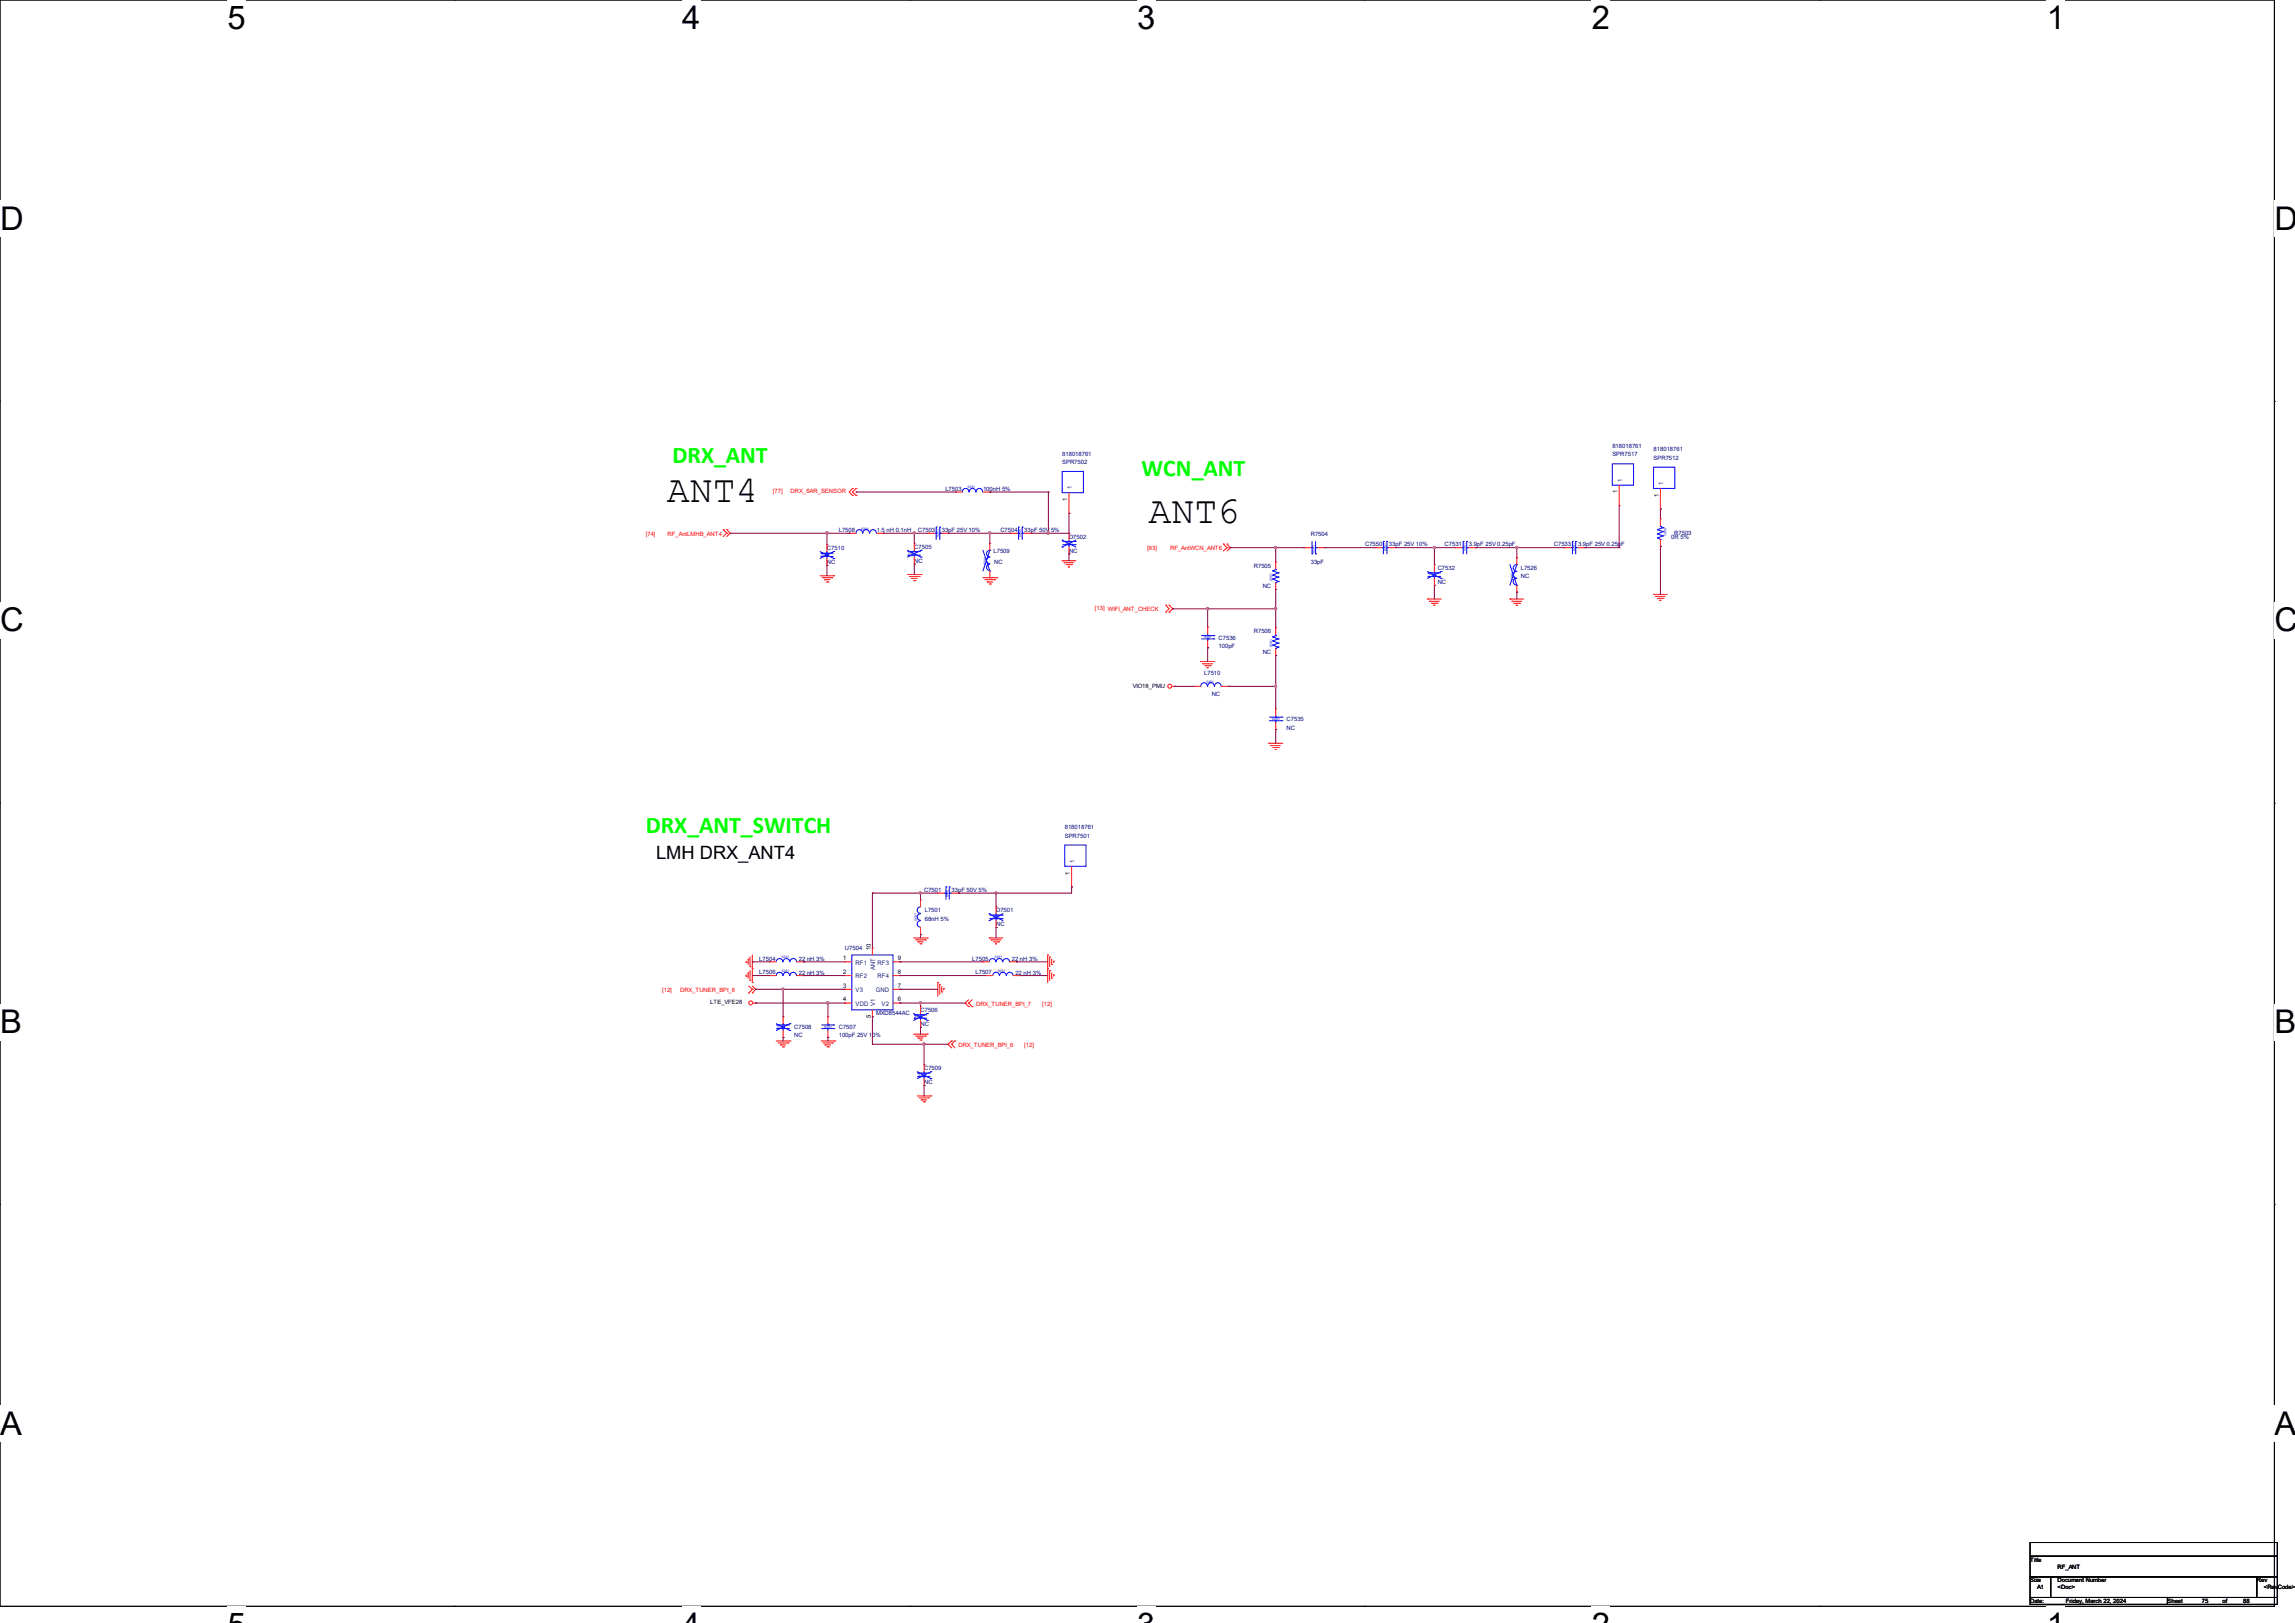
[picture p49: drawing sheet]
<svg xmlns="http://www.w3.org/2000/svg" width="297mm" height="210mm" viewBox="0 0 297 210" stroke-linecap="round" stroke-linejoin="round" font-family="sans-serif">
<defs><g id="words">
<g font-size="5">
<text x="86.3" y="64.9">ANT4</text>
<text x="148.6" y="67.7">ANT6</text>
</g>
<g font-size="4.2">
<text x="29.4" y="3.8">5</text>
<text x="88.3" y="3.8">4</text>
<text x="147.2" y="3.8">3</text>
<text x="206" y="3.8">2</text>
<text x="264.9" y="3.8">1</text>
<text x="0" y="29.8">D</text>
<text x="294.3" y="29.8">D</text>
<text x="0" y="81.7">C</text>
<text x="294.3" y="81.7">C</text>
<text x="0" y="133.7">B</text>
<text x="294.3" y="133.7">B</text>
<text x="0" y="185.6">A</text>
<text x="294.3" y="185.6">A</text>
</g>
<g font-size="3.1" fill="#0f0">
<text x="87" y="59.9">DRX_ANT</text>
<text x="147.7" y="61.6">WCN_ANT</text>
<text x="83.6" y="107.8">DRX_ANT_SWITCH</text>
</g>
<text font-size="2.4" x="84.9" y="111.1">LMH DRX_ANT4</text>
<g font-size=".8" fill="#000080">
<text x="137.5" y="59">818018761</text>
<text x="208.7" y="59.1">SPR7517</text>
<text x="208.7" y="58">818018761</text>
<text x="214" y="59.5">SPR7512</text>
<text x="214" y="58.4">818018761</text>
<text x="122.3" y="63.5">L7503</text>
<text x="127.2" y="63.5">100nH 5%</text>
<text x="137.5" y="60">SPR7502</text>
<text x="107" y="71.2">C7510</text>
<text x="108.5" y="68.8">L7508</text>
<text x="113.5" y="68.8">1.5 nH 0.1nH</text>
<text x="118.3" y="71">C7505</text>
<text x="118.8" y="68.8">C7503</text>
<text x="121.9" y="68.8">33pF 25V 10%</text>
<text x="128.6" y="71.5">L7509</text>
<text x="129.5" y="68.8">C7504</text>
<text x="132.6" y="68.8">33pF 50V 5%</text>
<text x="138.4" y="69.7">D7502</text>
<text x="138.4" y="71.5">NC</text>
<text x="169.6" y="69.3">R7504</text>
<text x="176.7" y="70.7">C7550</text>
<text x="179.8" y="70.7">33pF 25V 10%</text>
<text x="187" y="70.7">C7531</text>
<text x="190.1" y="70.7">3.9pF 25V 0.25pF</text>
<text x="201.1" y="70.7">C7533</text>
<text x="204.2" y="70.7">3.9pF 25V 0.25pF</text>
<text x="216.3" y="69.8">0R 5%</text>
<text x="216.7" y="69.2">R7503</text>
<text x="107" y="73">NC</text>
<text x="118.3" y="72.8">NC</text>
<text x="128.7" y="73">NC</text>
<text x="162.3" y="73.4">R7505</text>
<text x="163.4" y="76.1">NC</text>
<text x="169.6" y="73">33pF</text>
<text x="186.1" y="73.8">C7532</text>
<text x="186.1" y="75.6">NC</text>
<text x="196.8" y="73.8">L7526</text>
<text x="196.8" y="74.8">NC</text>
<text x="157.7" y="82.8">C7536</text>
<text x="157.7" y="83.9">100pF</text>
<text x="162.3" y="82">R7506</text>
<text x="155.8" y="87.3">L7510</text>
<text x="163.4" y="84.6">NC</text>
<text x="156.8" y="90.1">NC</text>
<text x="166.5" y="93.3">C7535</text>
<text x="166.5" y="94.4">NC</text>
<text x="137.8" y="107.3">818018761</text>
<text x="137.8" y="108.4">SPR7501</text>
<text x="119.6" y="115.4">C7501</text>
<text x="119.7" y="118.1">L7501</text>
<text x="119.7" y="119.1">68nH 5%</text>
<text x="123.2" y="115.4">33pF 50V 5%</text>
<text x="128.9" y="118.1">D7501</text>
<text x="128.9" y="119.8">NC</text>
<text x="98.3" y="124.3">L7504</text>
<text x="103.4" y="124.4">22 nH 3%</text>
<text x="109.4" y="123">U7504</text>
<text x="125.8" y="124.3">L7505</text>
<text x="130.9" y="124.4">22 nH 3%</text>
<text x="98.3" y="126.1">L7506</text>
<text x="103.4" y="126.2">22 nH 3%</text>
<text x="113.4" y="131.4">MXD8544AC</text>
<text x="119.1" y="131">C7506</text>
<text x="126.2" y="126.1">L7507</text>
<text x="131.4" y="126.2">22 nH 3%</text>
<text x="102.8" y="133.2">C7508</text>
<text x="102.8" y="134.2">NC</text>
<text x="108.5" y="133.2">C7507</text>
<text x="108.5" y="134.2">100pF 25V 10%</text>
<text x="119.1" y="132.8">NC</text>
<text x="119.6" y="138.5">C7509</text>
<text x="119.6" y="140.3">NC</text>
</g>
<g font-size=".8" fill="#f00">
<text x="100" y="63.8">[77]</text>
<text x="102.3" y="63.8">DRX_SAR_SENSOR</text>
<text x="83.6" y="69.3">[74]</text>
<text x="86.4" y="69.3">RF_AntLMHB_ANT4</text>
<text x="148.5" y="71.2">[83]</text>
<text x="151.4" y="71.2">RF_AntWCN_ANT6</text>
<text x="141.7" y="79">[13] WIFI_ANT_CHECK</text>
<text x="85.7" y="128.3">[12]</text>
<text x="88" y="128.3">DRX_TUNER_BPI_8</text>
<text x="126.3" y="130.2">DRX_TUNER_BPI_7</text>
<text x="134.9" y="130.2">[12]</text>
<text x="124" y="135.4">DRX_TUNER_BPI_6</text>
<text x="132.6" y="135.4">[12]</text>
</g>
<g font-size=".8">
<text x="138.1" y="64.8" transform="rotate(-90 138.1 64.8)">1</text>
<text x="209.3" y="63.8" transform="rotate(-90 209.3 63.8)">1</text>
<text x="214.7" y="64.3" transform="rotate(-90 214.7 64.3)">1</text>
<text x="146.6" y="89">VIO18_PMU</text>
<text x="138.5" y="113.2" transform="rotate(-90 138.5 113.2)">1</text>
<text x="109.1" y="124.2">1</text>
<text x="112.7" y="122.9" transform="rotate(-90 112.7 122.9)">10</text>
<text x="116.2" y="124.2">9</text>
<text x="91.9" y="130">LTE_VFE28</text>
<text x="109.1" y="126">2</text>
<text x="109.1" y="127.8">3</text>
<text x="109.1" y="129.6">4</text>
<text x="112.7" y="131.7" transform="rotate(-90 112.7 131.7)">5</text>
<text x="116.2" y="126">8</text>
<text x="116.2" y="127.8">7</text>
<text x="116.2" y="129.6">6</text>
<text x="262.7" y="202.1">Title</text>
<text x="266.3" y="203">RF_ANT</text>
<text x="262.7" y="204.8">Size</text>
<text x="262.7" y="207.4">Date:</text>
<text x="263.6" y="205.7">A1</text>
<text x="266.3" y="204.8">Document Number</text>
<text x="266.3" y="205.7">&lt;Doc&gt;</text>
<text x="267.3" y="207.4">Friday, March 22, 2024</text>
<text x="280.5" y="207.4">Sheet</text>
<text x="285" y="207.4">75</text>
<text x="287.6" y="207.4">of</text>
<text x="290.3" y="207.4">88</text>
<text x="292.1" y="204.8">Rev</text>
<text x="293" y="205.7">&lt;RevCode&gt;</text>
</g>
<g font-size=".8" fill="#004080">
<text x="138.7" y="63.3" transform="rotate(-90 138.7 63.3)">1</text>
<text x="209.9" y="62.3" transform="rotate(-90 209.9 62.3)">1</text>
<text x="215.3" y="62.7" transform="rotate(-90 215.3 62.7)">1</text>
<text x="139.1" y="111.6" transform="rotate(-90 139.1 111.6)">1</text>
<text x="110.7" y="124.8">RF1</text>
<text x="113.3" y="125.6" transform="rotate(-90 113.3 125.6)">ANT</text>
<text x="113.5" y="124.8">RF3</text>
<text x="110.7" y="126.6">RF2</text>
<text x="110.7" y="128.4">V3</text>
<text x="110.7" y="130.2">VDD</text>
<text x="113.3" y="130.2" transform="rotate(-90 113.3 130.2)">V1</text>
<text x="113.3" y="128.4">GND</text>
<text x="113.5" y="126.6">RF4</text>
<text x="114.1" y="130.2">V2</text>
</g>
<g font-size=".4" fill="#00f">
<text x="125.3" y="63.2">0201</text>
<text x="106.3" y="71.9">0201</text>
<text x="111.5" y="68.5">0201</text>
<text x="117.6" y="71.7">0201</text>
<text x="121.5" y="69.4" transform="rotate(-90 121.5 69.4)">0201</text>
<text x="132.2" y="69.5" transform="rotate(-90 132.2 69.5)">0402</text>
<text x="137.9" y="70.4">0201</text>
<text x="170.1" y="71.6" transform="rotate(-90 170.1 71.6)">0201</text>
<text x="179.4" y="71.3" transform="rotate(-90 179.4 71.3)">0201</text>
<text x="189.7" y="71.3" transform="rotate(-90 189.7 71.3)">0201</text>
<text x="203.8" y="71.3" transform="rotate(-90 203.8 71.3)">0201</text>
<text x="215.4" y="68.4" transform="rotate(90 215.4 68.4)">0201</text>
<text x="127.6" y="73.2" transform="rotate(-90 127.6 73.2)">0201</text>
<text x="164.6" y="75.1" transform="rotate(-90 164.6 75.1)">0201</text>
<text x="184.9" y="74.5">0201</text>
<text x="195.8" y="75" transform="rotate(-90 195.8 75)">0201</text>
<text x="155.8" y="82.5">0201</text>
<text x="164.6" y="83.7" transform="rotate(-90 164.6 83.7)">0201</text>
<text x="156.1" y="88.3">0201</text>
<text x="164.6" y="93.1">0201</text>
<text x="118.7" y="119.2" transform="rotate(-90 118.7 119.2)">0201</text>
<text x="122.8" y="116.1" transform="rotate(-90 122.8 116.1)">0402</text>
<text x="128.5" y="118.7">0201</text>
<text x="101.2" y="124">0201</text>
<text x="101.2" y="125.8">0201</text>
<text x="128.7" y="124">0201</text>
<text x="129.2" y="125.8">0201</text>
<text x="118.4" y="131.7">0201</text>
<text x="100.6" y="133">0201</text>
<text x="106.7" y="133">0201</text>
<text x="118.9" y="139.2">0201</text>
</g>
</g></defs>
<path d="M0 0h294.3v207.9h-294.3z" fill="none" stroke="#000" stroke-width=".13"/>
<g fill="#fff">
<path d="M29.4 0h2.4v4.7h-2.4z"/>
<path d="M29.4 207.9h2.4v2.1h-2.4z"/>
</g>
<path d="M58.8 0h.1M58.8 207.9h.1" fill="none" stroke="#000" stroke-width=".13"/>
<g fill="#fff">
<path d="M88.3 0h2.3v4.7h-2.3z"/>
<path d="M88.3 207.9h2.3v2.1h-2.3z"/>
</g>
<path d="M117.7 0h.1M117.7 207.9h.1" fill="none" stroke="#000" stroke-width=".13"/>
<g fill="#fff">
<path d="M147.2 0h2.3v4.7h-2.3z"/>
<path d="M147.2 207.9h2.3v2.1h-2.3z"/>
</g>
<path d="M176.6 0h.1M176.6 207.9h.1" fill="none" stroke="#000" stroke-width=".13"/>
<g fill="#fff">
<path d="M206 0h2.4v4.7h-2.4z"/>
<path d="M206 207.9h2.4v2.1h-2.4z"/>
</g>
<path d="M235.5 0h.1M235.5 207.9h.1" fill="none" stroke="#000" stroke-width=".13"/>
<g fill="#fff">
<path d="M264.9 0h2.4v4.7h-2.4z"/>
<path d="M264.9 207.9h2.4v2.1h-2.4z"/>
<path d="M0 26h3v4.7h-3z"/>
<path d="M294.3 26h2.7v4.7h-2.7z"/>
<path d="M0 77.9h3v4.7h-3z"/>
<path d="M294.3 77.9h2.7v4.7h-2.7z"/>
</g>
<path d="M0 51.9h.1M294.3 51.9h.1" fill="none" stroke="#000" stroke-width=".13"/>
<g fill="#fff">
<path d="M0 129.9h2.8v4.7h-2.8z"/>
<path d="M294.3 129.9h2.7v4.7h-2.7z"/>
</g>
<path d="M0 103.9h.1M294.3 103.9h.1" fill="none" stroke="#000" stroke-width=".13"/>
<g fill="#fff">
<path d="M0 181.8h2.8v4.8h-2.8z"/>
<path d="M294.3 181.8h2.7v4.8h-2.7z"/>
</g>
<path d="M0 155.9h.1M294.3 155.9h.1M262.7 199.6h32v1.8h-32zM262.7 201.4h32v2.6h-32zM262.7 204h2.7v2.7h-2.7zM262.7 206.7h17.8v.9h-17.8zM265.4 204h26.7v2.7h-26.7zM280.5 206.7h14.2v.9h-14.2zM292.1 204h2.6v2.7h-2.6z" fill="none" stroke="#000" stroke-width=".13"/>
<g fill="none" stroke="#f00" stroke-width=".13">
<path d="M93.6 68.5h.1M93.6 68.5l.5 .5M94.1 69h.1M94.1 68.5h.1M94.1 69l-.5 .4M94.1 68.5l.4 .5M94.5 69h.1M94.5 69l-.4 .4M106.1 74.5h1.8M106.4 74.8h1.3M106.7 75h.1M106.7 75h.7"/>
<path d="M106.9 75.3h.2M107 70.5h.1M107 73.2h.1M107 70.5v.9M107 72.3v.9M107.1 75.3h.1M107.7 74.8h.1M107.9 74.5h.1M109.9 69h.1M109.9 69h.9M110.3 64.1h.1M110.3 63.2h.1"/>
<path d="M110.3 63.2l-.4 .5 .4 .4M110.8 64.1h.1M110.8 63.2h.1M110.8 63.2l-.5 .5 .5 .4M113.5 69h.8M114.3 69h.1M117.4 74.3h1.8M117.7 74.6h1.3M118 74.8h.1M118 74.8h.7M118.2 75.1h.2M118.3 70.3h.1"/>
<path d="M118.3 73h.1M118.3 70.3v.9M118.3 72.1v.9M118.4 75.1h.1M119 74.6h.1M119.2 74.3h.1M120.1 69h.1M120.1 69h.9M121.9 69h.9M122.8 69h.1M123.7 63.7h.1M123.7 63.7h.8"/>
<path d="M127.2 74.8h1.8M127.2 63.7h.9M127.5 75h1.2M127.8 75.3h.1M127.8 75.3h.7M128 75.6h.2M128.1 74.8h.1M128.1 70.3h.1M128.1 63.7h.1M128.1 70.3v.9M128.1 73.9v.9M128.2 75.6h.1"/>
<path d="M128.7 75h.1M129 74.8h.1M130.8 69h.1M130.8 69h.9M132.5 69h.9M133.4 69h.1M137.5 72.6h.1M137.5 72.6h1.7M137.7 72.8h.1M137.7 72.8h1.2M138 73.1h.7M138.3 73.4h.1"/>
<path d="M138.3 66.4h.1M138.3 69h.1M138.3 71.7h.1M138.3 63.8v2.6M138.3 69v.9M138.3 70.8v.9M138.7 73.1h.1M150.9 78.3h.1M150.9 79.2h.1M150.9 78.3l.4 .5-.4 .4M151.3 79.2h.1M151.3 78.3h.1"/>
<path d="M151.3 78.3l.5 .5-.5 .4M158.3 70.4h.1M158.3 70.4l.5 .5M158.8 70.9h.1M158.8 70.4h.1M158.8 70.9l-.5 .4M158.8 70.4l.4 .5M159.2 70.9h.1M159.2 70.9l-.4 .4M165.1 76.3h.1M165.1 72.7h.1M165.1 72.7v.9"/>
<path d="M165.1 75.4v.9M168.7 70.9h.1M168.7 70.9h.9M170.5 70.9h.9M171.4 70.9h.1M178 70.9h.1M178 70.9h.9M179.7 70.9h.9M180.6 70.9h.1M184.7 77.5h.1M184.7 77.5h1.8M185 77.8h.1"/>
<path d="M185 77.8h1.3M185.3 78.1h.7M185.5 78.3h.1M185.5 78.3h.2M185.6 73.1h.1M185.6 75.7h.1M185.6 73.1v.9M185.6 74.8v.9M186 78.1h.1M188.3 70.9h.1M188.3 70.9h.9M190.1 70.9h.9"/>
<path d="M191 70.9h.1M195.4 77.5h.1M195.4 77.5h1.8M195.7 77.8h.1M195.7 77.8h1.2M195.9 78.1h.7M196.2 78.3h.1M196.2 78.3h.2M196.3 76.6h.1M196.3 72.2h.1M196.3 72.2v.9M196.3 75.7v.9"/>
<path d="M196.6 78.1h.1M202.4 70.9h.1M202.4 70.9h.9M204.2 70.9h.9M205.1 70.9h.1M209.5 65.4h.1M209.5 62.8v2.6M214 76.9h.1M214 76.9h1.8M214.2 77.2h.1M214.2 77.2h1.3M214.5 77.4h.7"/>
<path d="M214.8 77.7h.1M214.8 77.7h.2M214.9 70.7h.1M214.9 67.1h.1M214.9 65.9h.1M214.9 63.2v2.7M214.9 67.1v.9M214.9 69.8v.9M215.2 77.4h.1M151.7 88.8h.3M152 88.8h.1M154.5 88.8h.1"/>
<path d="M154.5 88.8h.9M155.4 85.6h.1M155.4 85.6h1.8M155.7 85.9h.1M155.7 85.9h1.2M155.9 86.1h.7M156.2 86.4h.1M156.2 86.4h.2M156.3 81.2h.1M156.3 83.8h.1M156.3 81.2v.8M156.3 82.9v.9"/>
<path d="M156.6 86.1h.1M158.1 88.8h.9M159 88.8h.1M164.2 96.2h.1M164.2 96.2h1.8M164.5 96.5h.1M164.5 96.5h1.2M164.7 96.7h.7M165 97h.1M165 97h.2M165.1 84.8h.1M165.1 81.2h.1"/>
<path d="M165.1 91.7h.1M165.1 94.4h.1M165.1 81.2v.9M165.1 83.9v.9M165.1 91.7v.9M165.1 93.5v.9M165.4 96.7h.1M119.1 116.5h.1M119.1 116.5v.8M121.4 115.6h.1M121.4 115.6h.9M123.1 115.6h.9"/>
<path d="M124 115.6h.1M128.9 117.3h.1M128.9 117.3v.9M128.9 119.1v.9M138.7 114.8h.1M138.7 112.1v2.7M96.6 124.5h.1M96.6 126.3h.1M96.6 124.4v.1M96.6 126.2v.1M96.8 124.1h.1M96.8 125.9h.1"/>
<path d="M96.8 124.1v.7M96.8 125.9v.7M96.9 128.5h.1M96.9 127.6l.5 .4M97.1 125.1h.1M97.1 126.9h.1M97.1 123.8v1.3M97.1 125.6v1.3M97.4 125.3h.1M97.4 127.1h.1M97.4 128h.1M97.4 128.5h.1"/>
<path d="M97.4 123.6v3.5M97.4 128l-.5 .5M97.4 127.6l.4 .4M97.5 129.8h.3M97.8 129.8h.1M97.8 128h.1M97.8 128l-.4 .5M99.6 124.5h.1M99.6 126.2h.1M99.6 124.5h.9M99.6 126.2h.9M100.5 134.7h1.7"/>
<path d="M100.7 135h1.3M101 135.2h.1M101 135.2h.7M101.3 135.5h.1M101.3 131.6h.1M101.3 134.2h.1M101.3 131.6v.9M101.3 133.3v.9M101.4 135.5h.1M102 135h.1M102.2 134.7h.1M103.1 124.5h.9"/>
<path d="M103.1 126.2h.9M104 124.5h.1M104 126.2h.1M106.3 134.7h1.7M106.5 135h1.2M106.8 135.2h.1M106.8 135.2h.7M107 135.5h.2M107.1 131.6h.1M107.1 134.2h.1M107.1 131.6v.9M107.1 133.3v.9"/>
<path d="M107.2 135.5h.1M107.7 135h.1M108 134.7h.1M109.3 124.5h.1M109.3 126.2h.1M109.3 128h.1M109.3 129.8h.1M109.3 129.8h.9M109.3 124.5h.9M109.3 126.2h.9M109.3 128h.9M112.9 122.7h.1"/>
<path d="M112.9 131.6h.1M112.9 122.7v.9M112.9 130.7v.9M115.6 129.8h.9M115.6 124.5h.9M115.6 126.2h.9M115.6 128h.9M116.5 124.5h.1M116.5 126.2h.1M116.5 128h.1M116.5 129.8h.1M118.2 121.4h1.8"/>
<path d="M118.2 133.8h1.8M118.5 121.6h1.3M118.5 134.1h1.3M118.8 121.9h.1M118.8 134.3h.1M118.8 121.9h.7M118.8 134.3h.7M119 122.1h.2M119 134.6h.2M119.1 130.3h.1M119.1 132.9h.1M119.1 120.9h.1"/>
<path d="M119.1 120v.9M119.1 130.3v.8M119.1 132v.9M119.2 122.1h.1M119.2 134.6h.1M119.6 137.8h.1M119.6 137.8v.9M119.6 139.6v.9M119.8 121.6h.1M119.8 134.1h.1M120 121.4h.1M120 133.8h.1"/>
<path d="M121.4 127.1h.1M121.4 127.1v1.8M121.6 127.4h.1M121.6 127.4v1.3M121.9 128.4h.1M121.9 127.7v.7M122.1 127.9h.1M122.1 127.9v.2M122.7 135.1h.1M122.7 135.1l.4 .5M123.1 135.1h.1M123.1 134.7h.1"/>
<path d="M123.1 135.1l.5 .5M123.1 134.7l-.4 .4M123.6 134.7h.1M123.6 134.7l-.5 .4M124.9 129.8h.1M124.9 129.8l.4 .5M125.3 129.8h.1M125.3 130.3h.1M125.3 129.8l.5 .5M125.3 129.4l-.4 .4M125.8 130.3h.1M125.8 129.4l-.5 .4"/>
<path d="M127.1 124.5h.1M127.1 124.5h.9M127.6 126.2h.1M127.6 126.2h.9M128 121.4h.1M128 121.4h1.8M128.3 121.6h.1M128.3 121.6h1.2M128.6 121.9h.6M128.8 122.1h.1M128.8 122.1h.2M128.9 120h.1"/>
<path d="M129.2 121.9h.1M130.7 124.5h.9M131.1 126.2h.9M131.6 124.5h.1M132 126.2h.1M135.6 123.6h.1M135.6 125.3h.1M135.6 123.6v3.5M135.8 123.8h.1M135.8 125.6h.1M135.8 123.8v1.3M135.8 125.6v1.3"/>
<path d="M136.1 124.8h.1M136.1 126.6h.1M136.1 124.1v.7M136.1 125.9v.7M136.4 124.4h.1M136.4 126.2h.1M136.4 124.4v.1M136.4 126.2v.1M118.7 141.8h1.8M119 142.1h1.2M119.2 142.3h.1M119.2 142.3h.7"/>
<path d="M119.5 142.6h.2M119.6 140.5h.1M119.7 142.6h.1M120.2 142.1h.1M120.5 141.8h.1"/>
<circle cx="151.4" cy="88.8" r=".25"/>
<circle cx="97.2" cy="129.8" r=".25"/>
</g>
<g fill="none" stroke="#00f" stroke-width=".13">
<path d="M106.1 71.4l1.8 .9M106.3 72h.1M106.3 71.6h.1M106.3 72h1.5M106.3 71.6h1.5M107 71.6h.1M107 72h.1M107 71.4v.2M107 72v.3M107.9 72.3h.1M107.9 71.4h.1M107.9 71.4l-1.8 .9"/>
<path d="M111.6 69a.42 .42 0 0 0-.4-.5 .42 .42 0 0 0-.4 .5M112.5 69a.42 .42 0 0 0-.4-.5 .42 .42 0 0 0-.4 .5M113.4 69a.42 .42 0 0 0-.4-.5 .42 .42 0 0 0-.4 .5M117.4 71.2l1.8 .9M117.5 71.8h.1M117.5 71.4h.1M117.5 71.8h1.6M117.5 71.4h1.6M118.3 71.4h.1M118.3 71.8h.1M118.3 71.2v.2M118.3 71.8v.3"/>
<path d="M119.2 72.1h.1M119.2 71.2h.1M119.2 71.2l-1.8 .9M121 69h.2M121.2 69h.1M121.2 68.2h.1M121.2 68.2v1.6M121.6 68.2h.1M121.6 69h.1M121.6 69h.3M121.6 68.2v1.6M125.4 63.7a.42 .42 0 0 0-.4-.5 .42 .42 0 0 0-.5 .5"/>
<path d="M126.3 63.7a.42 .42 0 0 0-.4-.5 .42 .42 0 0 0-.5 .5M127.2 63.7a.42 .42 0 0 0-.5-.5 .42 .42 0 0 0-.4 .5M127.2 71.2l.9 2.7M128.1 73a.42 .42 0 0 0-.4 .4 .42 .42 0 0 0 .4 .4M128.1 72.1a.42 .42 0 0 0-.4 .4 .42 .42 0 0 0 .4 .4M128.1 71.2a.42 .42 0 0 0-.4 .4 .42 .42 0 0 0 .4 .5M128.1 73.9h.1M128.1 71.2h.1M128.1 71.2l-.9 2.7M131.7 69h.1M131.8 69h.1M131.8 68.2h.1"/>
<path d="M131.8 68.2v1.6M132.3 68.2h.1M132.3 69h.1M132.3 69h.2M132.3 68.2v1.6M137.5 61h2.7v2.8h-2.7zM137.5 70.8h.1M137.5 69.9h.1M137.5 69.9l1.7 .9M137.5 70.5h1.6M137.5 70.1h1.6M138.3 70.1h.1"/>
<path d="M138.3 70.5h.1M138.3 69.9v.2M138.3 70.5v.3M139.1 70.5h.1M139.1 70.1h.1M139.2 69.9l-1.7 .9M164.7 73.9h.1M164.7 74.4h.1M164.7 74.9h.1M164.7 73.9l.7 .2M164.7 74.4l.7 .3M164.7 74.9l.7 .3"/>
<path d="M165.1 75.4h.1M165.1 73.7h.1M165.1 73.6v.1M165.1 73.7l-.4 .2M165.4 74.1h.1M165.4 74.7h.1M165.4 75.2h.1M165.4 74.1l-.7 .3M165.4 74.7l-.7 .2M165.4 75.2l-.3 .2M169.6 70.9h.2M169.8 70.9h.1"/>
<path d="M169.8 71.7h.1M169.8 70.1v1.6M170.3 71.7h.1M170.3 70.9h.1M170.3 70.9h.2M170.3 70.1v1.6M178.9 70.9h.1M179 70.9h.1M179 70.1h.1M179 70.1v1.6M179.5 70.1h.1M179.5 70.9h.1"/>
<path d="M179.5 70.9h.2M179.5 70.1v1.6M184.7 74l1.8 .8M184.8 74.6h.1M184.8 74.1h.1M184.8 74.6h1.6M184.8 74.1h1.6M185.6 74.1h.1M185.6 74.6h.1M185.6 74v.1M185.6 74.6v.2M186.5 74.8h.1"/>
<path d="M186.5 74h.1M186.5 74l-1.8 .8M189.2 70.9h.2M189.4 70.9h.1M189.4 70.1h.1M189.4 70.1v1.6M189.8 70.1h.1M189.8 70.9h.1M189.8 70.9h.3M189.8 70.1v1.6M195.4 73.1l.9 2.6M196.3 75.7h.1"/>
<path d="M196.3 73.1h.1M196.3 73.1l-.9 2.6M196.3 74.8a.42 .42 0 0 0-.5 .5 .42 .42 0 0 0 .5 .4M196.3 74a.42 .42 0 0 0-.5 .4 .42 .42 0 0 0 .5 .4M196.3 73.1a.42 .42 0 0 0-.5 .4 .42 .42 0 0 0 .5 .4M203.3 70.9h.2M203.5 70.9h.1M203.5 70.1h.1M203.5 70.1v1.6M203.9 70.1h.1M203.9 70.9h.1M203.9 70.9h.3"/>
<path d="M203.9 70.1v1.6M208.7 60h2.7v2.8h-2.7zM214 60.5h2.7v2.7h-2.7zM214.5 68.5h.1M214.5 69.1h.1M214.5 69.6h.1M214.5 68.5l.7 .3M214.5 69.1l.7 .2M214.5 69.6l.4 .2M214.9 69.8h.1M214.9 68.1h.1M214.9 68.1l.3 .2"/>
<path d="M214.9 68v.1M215.2 68.3h.1M215.2 68.8h.1M215.2 69.3h.1M215.2 68.3l-.7 .2M215.2 68.8l-.7 .3M215.2 69.3l-.7 .3M155.5 82.7h1.6M155.5 82.3h1.6M156.2 88.8a.42 .42 0 0 0-.4-.5 .42 .42 0 0 0-.4 .5M156.3 82.3h.1M156.3 82.7h.1"/>
<path d="M156.3 82v.3M156.3 82.7v.2M157.1 82.7h.1M157.1 82.3h.1M157.1 88.8a.42 .42 0 0 0-.4-.5 .42 .42 0 0 0-.4 .5M158 88.8a.42 .42 0 0 0-.4-.5 .42 .42 0 0 0-.4 .5M164.3 93.3h1.6M164.3 92.8h1.6M164.7 82.4h.1M164.7 82.9h.1M164.7 83.5h.1M164.7 82.4l.7 .3"/>
<path d="M164.7 82.9l.7 .3M164.7 83.5l.7 .2M165.1 83.9h.1M165.1 82.3h.1M165.1 92.8h.1M165.1 93.3h.1M165.1 82.3l-.4 .1M165.1 82.1v.2M165.1 92.6v.2M165.1 93.3v.2M165.4 82.7h.1M165.4 83.2h.1"/>
<path d="M165.4 83.7h.1M165.4 82.7l-.7 .2M165.4 83.2l-.7 .3M165.4 83.7l-.3 .2M165.9 93.3h.1M165.9 92.8h.1M119.1 117.3a.42 .42 0 0 0-.4 .5 .42 .42 0 0 0 .4 .4M119.1 118.2a.42 .42 0 0 0-.4 .5 .42 .42 0 0 0 .4 .4M119.1 119.1a.42 .42 0 0 0-.4 .4 .42 .42 0 0 0 .4 .5M122.3 115.6h.1M122.4 115.6h.1M122.4 114.8h.1"/>
<path d="M122.4 114.8v1.6M122.9 114.8h.1M122.9 115.6h.1M122.9 115.6h.2M122.9 114.8v1.6M128 119.1h.1M128 118.2h.1M128 118.2l1.8 .9M128.1 118.9h1.6M128.1 118.4h1.6M128.9 118.4h.1M128.9 118.9h.1"/>
<path d="M128.9 118.2v.2M128.9 118.9v.2M129.7 118.9h.1M129.7 118.4h.1M129.8 118.2l-1.8 .9M137.8 109.3h2.7v2.8h-2.7zM100.5 124.5a.42 .42 0 0 1 .4-.5 .42 .42 0 0 1 .4 .5M100.5 126.2a.42 .42 0 0 1 .4-.4 .42 .42 0 0 1 .4 .4M100.5 132.5l1.7 .8M100.5 133.1h.1M100.5 132.6h.1M100.5 133.1h1.7"/>
<path d="M100.5 132.6h1.7M101.3 124.5a.42 .42 0 0 1 .5-.5 .42 .42 0 0 1 .4 .5M101.3 126.2a.42 .42 0 0 1 .5-.4 .42 .42 0 0 1 .4 .4M101.3 132.6h.1M101.3 133.1h.1M101.3 132.5v.1M101.3 133.1v.2M102.2 124.5a.42 .42 0 0 1 .5-.5 .42 .42 0 0 1 .4 .5M102.2 126.2a.42 .42 0 0 1 .5-.4 .42 .42 0 0 1 .4 .4M102.2 133.3h.1M102.2 132.5h.1M102.2 132.5l-1.7 .8"/>
<path d="M106.3 133.1h1.6M106.3 132.6h1.6M107.1 132.6h.1M107.1 133.1h.1M107.1 132.5v.1M107.1 133.1v.2M107.9 133.1h.1M107.9 132.6h.1M110.2 123.6h5.4v7.1h-5.4zM118.2 131.1l1.8 .9M118.3 131.7h.1M118.3 131.3h.1"/>
<path d="M118.3 131.7h1.6M118.3 131.3h1.6M118.7 138.7l1.8 .9M118.8 139.3h.1M118.8 138.9h.1M118.8 139.3h1.6M118.8 138.9h1.6M119.1 131.3h.1M119.1 131.7h.1M119.1 131.1v.2M119.1 131.7v.3M119.6 138.9h.1"/>
<path d="M119.6 139.3h.1M119.6 138.7v.2M119.6 139.3v.3M120 132h.1M120 131.1h.1M120 131.1l-1.8 .9M120.5 139.6h.1M120.5 138.7h.1M120.5 138.7l-1.8 .9M128 124.5a.42 .42 0 0 1 .4-.5 .42 .42 0 0 1 .5 .5M128.5 126.2a.42 .42 0 0 1 .4-.4 .42 .42 0 0 1 .4 .4M128.9 124.5a.42 .42 0 0 1 .4-.5 .42 .42 0 0 1 .5 .5"/>
<path d="M129.4 126.2a.42 .42 0 0 1 .4-.4 .42 .42 0 0 1 .4 .4M129.8 124.5a.42 .42 0 0 1 .4-.5 .42 .42 0 0 1 .4 .5M130.3 126.2a.42 .42 0 0 1 .4-.4 .42 .42 0 0 1 .4 .4"/>
</g>
<g fill="none" stroke="#800040" stroke-width=".13">
<path d="M94.5 69h15.4M107 73.2h.1M107 69h.1M107 69v1.5M107 73.2v1.3M109.9 69h.1M110.8 63.7h.1M110.8 63.7h12.9M114.3 69h.1M114.3 69h5.8M118.3 69h.1M118.3 73h.1"/>
<path d="M118.3 69v1.3M118.3 73v1.3M122.8 69h.1M122.8 69h8M128.1 63.7h.1M128.1 69h.1M128.1 63.7h7.6M128.1 69v1.3M133.4 69h.1M135.7 63.7h.1M135.7 69h.1M135.7 63.7v5.3"/>
<path d="M138.3 66.4h.1M138.3 71.7h.1M138.3 66.4v2.6h-4.9M138.3 71.7v.9M151.8 78.8h.1M151.8 78.8h13.3M156.3 78.8h.1M156.3 78.8v2.4M159.2 70.9h.1M159.2 70.9h9.5M165.1 76.3h.1M165.1 78.8h.1"/>
<path d="M165.1 70.9h.1M165.1 70.9v1.8M165.1 76.3v4.9M168.7 70.9h.1M171.4 70.9h.1M171.4 70.9h6.6M180.6 70.9h7.7M185.6 70.9h.1M185.6 75.7h.1M185.6 70.9v2.2M185.6 75.7v1.8M191 70.9h.1"/>
<path d="M191 70.9h11.4M196.3 70.9h.1M196.3 76.6h.1M196.3 70.9v1.3M196.3 76.6v.9M205.1 70.9h.1M205.1 70.9h4.4M209.5 70.9h.1M209.5 65.4v5.5M214.9 65.9h.1M214.9 70.7h.1M214.9 65.9v1.2"/>
<path d="M214.9 70.7v6.2M152 88.8h.1M152 88.8h2.5M156.3 83.8h.1M156.3 83.8v1.8M159 88.8h.1M159 88.8h6.1M165.1 84.8h.1M165.1 94.4h.1M165.1 88.8h.1M165.1 84.8v6.9M165.1 94.4v1.8"/>
<path d="M112.9 115.6h.1M112.9 115.6v7.1M112.9 115.6h8.5M119.1 115.6h.1M119.1 115.6v.9M124 115.6h.1M128.9 115.6h.1M128.9 115.6v1.7M138.7 114.8h.1M138.7 114.8v.8h-14.7M97.4 124.5h.1M97.4 126.2h.1"/>
<path d="M97.4 124.5h2.2M97.4 126.2h2.2M97.8 128h.1M97.8 129.8h.1M97.8 128h11.5M97.8 129.8h11.5M101.3 128h.1M101.3 134.2h.1M101.3 128v3.6M101.3 134.2v.5M104 124.5h.1M104 126.2h.1"/>
<path d="M104 124.5h5.3M104 126.2h5.3M107.1 129.8h.1M107.1 134.2h.1M107.1 129.8v1.8M107.1 134.2v.5M112.9 131.6h.1M112.9 135.1h.1M112.9 131.6v3.5M112.9 135.1h9.8M116.5 124.5h.1M116.5 126.2h.1"/>
<path d="M116.5 128h.1M116.5 129.8h.1M116.5 124.5h10.6M116.5 126.2h11.1M116.5 128h4.9M116.5 129.8h8.4M119.1 120.9h.1M119.1 129.8h.1M119.1 132.9h.1M119.1 120.9v.5M119.1 129.8v.5M119.1 132.9v.9"/>
<path d="M119.6 135.1h.1M119.6 135.1v2.7M128.9 120h.1M128.9 120v1.4M131.6 124.5h.1M131.6 124.5h4M132 126.2h.1M132 126.2h3.6M119.6 140.5h.1M119.6 140.5v1.3"/>
</g>
<g fill="#f0f" stroke="#f0f" stroke-width=".13">
<circle cx="135.6" cy="69" r=".17"/>
<circle cx="118.3" cy="69" r=".15"/>
<circle cx="128.1" cy="69" r=".15"/>
<circle cx="119.1" cy="115.5" r=".15"/>
<circle cx="128.9" cy="115.5" r=".15"/>
<circle cx="101.3" cy="128" r=".15"/>
<circle cx="107.1" cy="129.8" r=".17"/>
<circle cx="119.1" cy="129.8" r=".15"/>
<circle cx="119.5" cy="135.1" r=".17"/>
<circle cx="107" cy="69" r=".17"/>
<circle cx="196.3" cy="70.8" r=".15"/>
<circle cx="165.1" cy="78.7" r=".15"/>
<circle cx="156.3" cy="78.7" r=".15"/>
<circle cx="165.1" cy="88.8" r=".15"/>
<circle cx="165.1" cy="70.8" r=".15"/>
<circle cx="185.6" cy="70.8" r=".15"/>
</g>
<use href="#words"/>
</svg>
